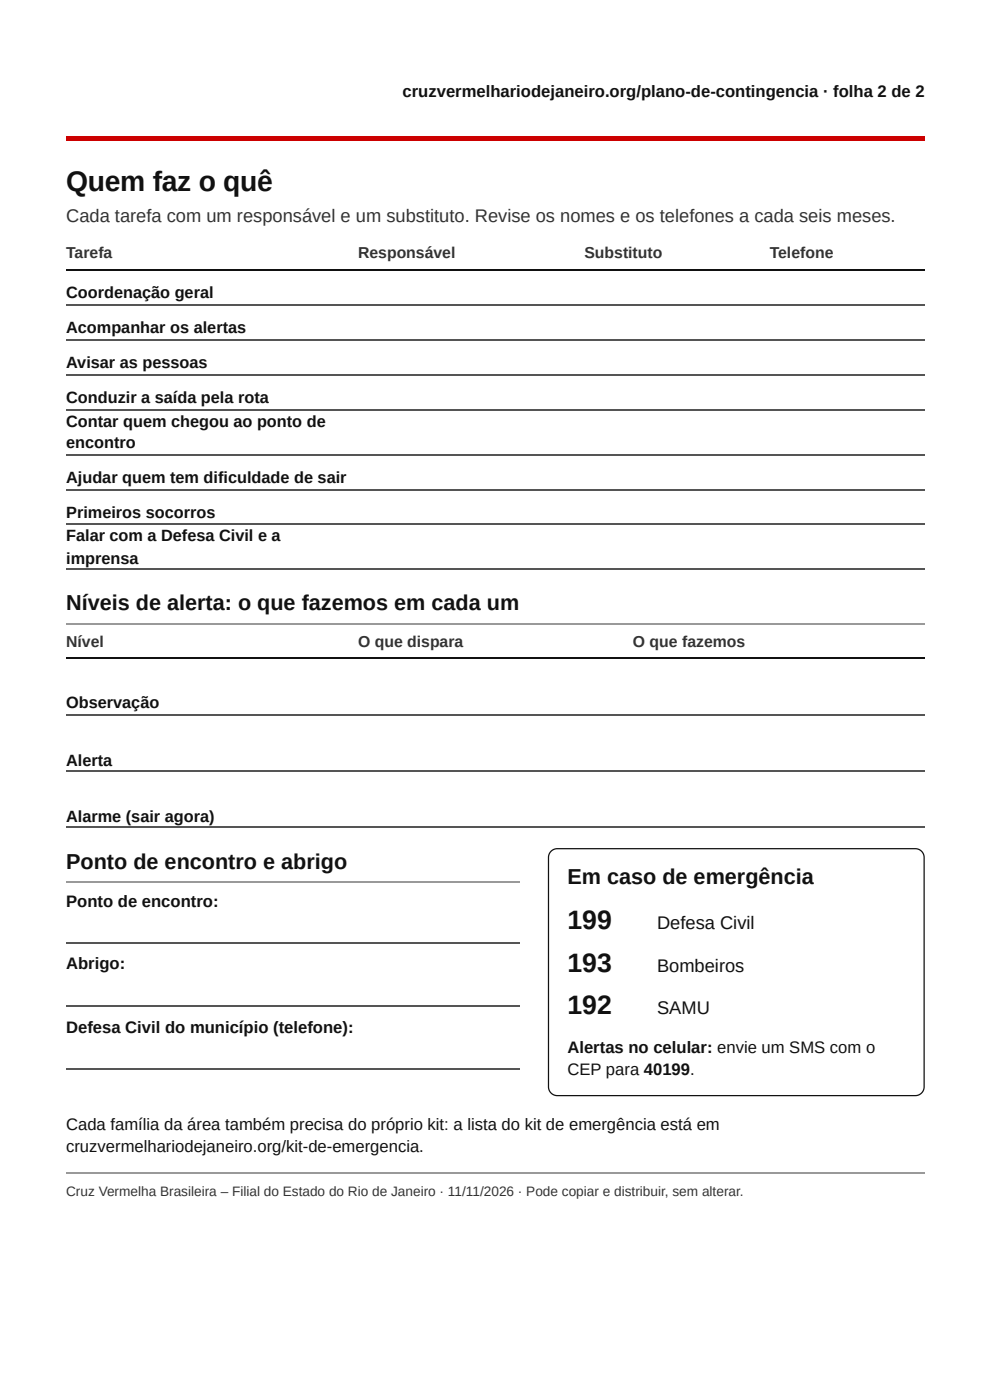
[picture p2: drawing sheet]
<svg xmlns="http://www.w3.org/2000/svg" width="210mm" height="297mm" viewBox="0 0 210 297" stroke-linecap="round" stroke-linejoin="round" font-family="sans-serif">
<defs><g id="words">
<text font-size="6" fill="#111" x="14" y="40.5">Quem faz o quê</text>
<g font-size="5.6" fill="#111">
<text x="120.3" y="197.1">199</text>
<text x="120.3" y="206.1">193</text>
<text x="120.3" y="215.1">192</text>
</g>
<g font-size="4.6" fill="#111">
<text x="14" y="129.4">Níveis de alerta: o que fazemos em cada um</text>
<text x="14" y="184.4">Ponto de encontro e abrigo</text>
<text x="120.3" y="187.6">Em caso de emergência</text>
</g>
<text font-size="3.9" fill="#333" x="14" y="47.1">Cada tarefa com um responsável e um substituto. Revise os nomes e os telefones a cada seis meses.</text>
<g font-size="3.9" fill="#111">
<text x="139.3" y="197.1">Defesa Civil</text>
<text x="139.3" y="206.1">Bombeiros</text>
<text x="139.3" y="215.1">SAMU</text>
</g>
<g font-size="3.5" fill="#111">
<text x="85.3" y="20.6">cruzvermelhariodejaneiro.org/plano-de-contingencia · folha 2 de 2</text>
<text x="14" y="63.2">Coordenação geral</text>
<text x="14" y="70.6">Acompanhar os alertas</text>
<text x="14" y="78.1">Avisar as pessoas</text>
<text x="14" y="85.5">Conduzir a saída pela rota</text>
<text x="14" y="90.5">Contar quem chegou ao ponto de</text>
<text x="14" y="95">encontro</text>
<text x="14" y="102.4">Ajudar quem tem dificuldade de sair</text>
<text x="14" y="109.8">Primeiros socorros</text>
<text x="14" y="114.8">Falar com a Defesa Civil e a</text>
<text x="14" y="119.6">imprensa</text>
<text x="14" y="150.3">Observação</text>
<text x="14" y="162.5">Alerta</text>
<text x="14" y="174.4">Alarme (sair agora)</text>
<text x="14" y="192.4">Ponto de encontro:</text>
<text x="14" y="205.6">Abrigo:</text>
<text x="14" y="219.1">Defesa Civil do município (telefone):</text>
<text x="120.3" y="223.3">Alertas no celular: envie um SMS com o</text>
<text x="120.3" y="228.1">CEP para 40199.</text>
<text x="14" y="239.7">Cada família da área também precisa do próprio kit: a lista do kit de emergência está em</text>
<text x="14" y="244.5">cruzvermelhariodejaneiro.org/kit-de-emergencia.</text>
</g>
<g font-size="3.3" fill="#333">
<text x="14" y="54.8">Tarefa</text>
<text x="75.9" y="54.8">Responsável</text>
<text x="123.9" y="54.8">Substituto</text>
<text x="163.2" y="54.8">Telefone</text>
<text x="14" y="137.3">Nível</text>
<text x="75.9" y="137.3">O que dispara</text>
<text x="134.2" y="137.3">O que fazemos</text>
</g>
<text font-size="2.9" fill="#333" x="14" y="253.7">Cruz Vermelha Brasileira – Filial do Estado do Rio de Janeiro · 11/11/2026 · Pode copiar e distribuir, sem alterar.</text>
</g></defs>
<path d="M14 28.8h182.1v1.1h-182.1z" fill="#c00"/>
<path d="M14 57.3h182.1M14 139.6h182.1M116.8 180.6l.6-.4 .8-.2h75.9a1.87 1.87 0 0 1 1.8 1.9v48.7a1.87 1.87 0 0 1-1.8 1.8h-75.9a1.87 1.87 0 0 1-1.9-1.8v-48.7l.1-.7z" fill="none" stroke="#111" stroke-width=".26"/>
<g fill="none" stroke="#555" stroke-width=".26">
<path d="M14 64.7h182.1M14 72.1h182.1M14 79.5h182.1M14 86.9h182.1M14 96.4h182.1M14 103.8h182.1M14 111.3h182.1M14 120.8h182.1M14 151.7h182.1M14 163.6h182.1M14 175.6h182.1M14 200.2h96.1"/>
<path d="M14 213.4h96.1M14 226.9h96.1"/>
</g>
<path d="M14 132.4h182.1M14 187.2h96.1M14 248.8h182.1" fill="none" stroke="#999" stroke-width=".26"/>
<use href="#words"/>
</svg>
